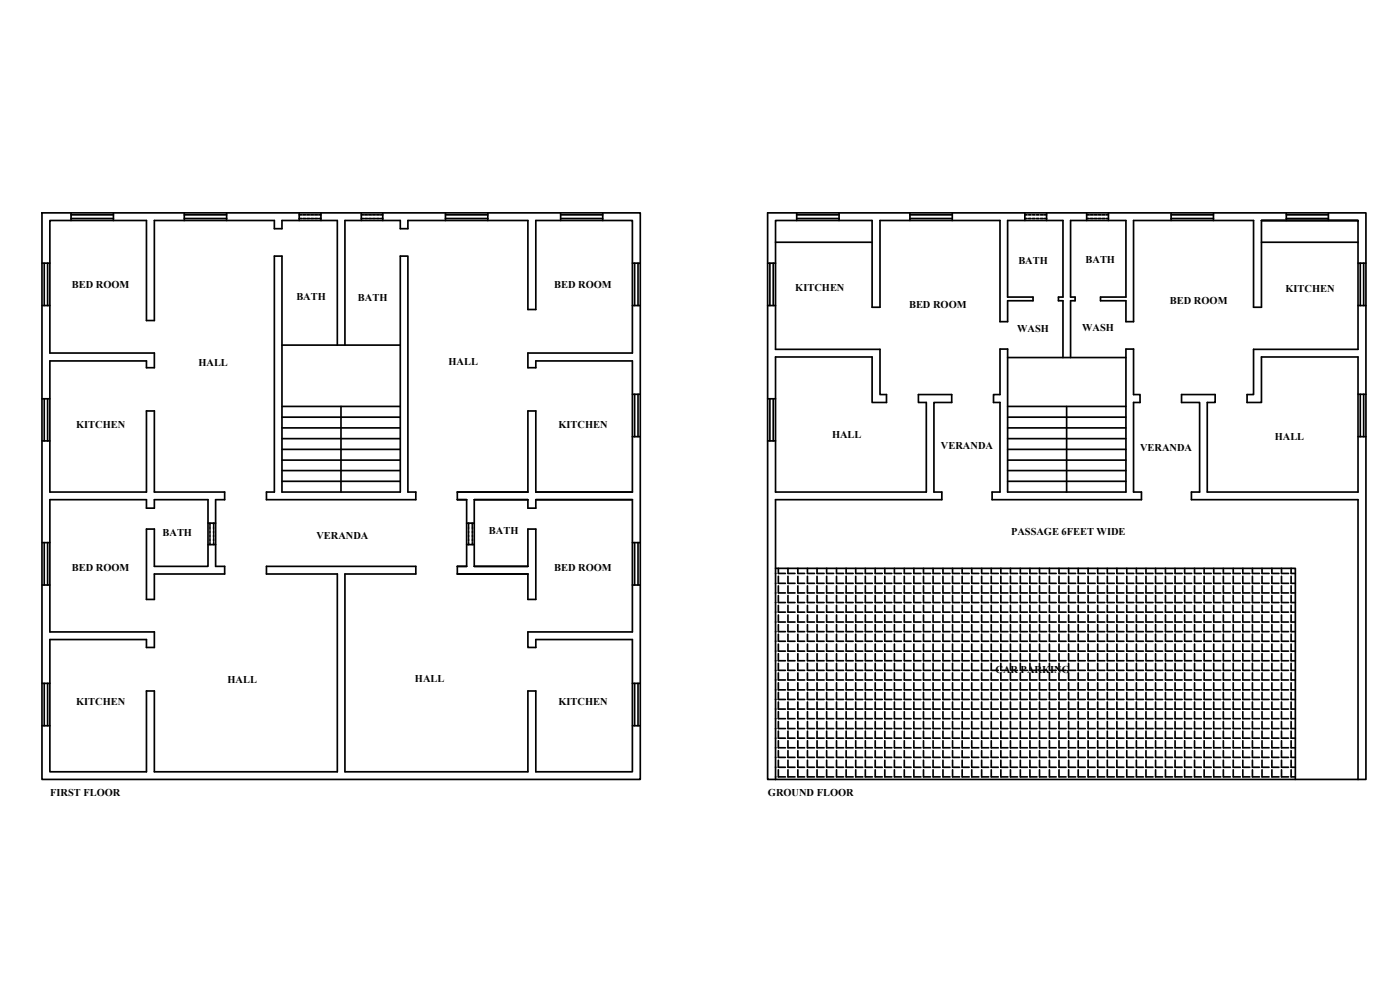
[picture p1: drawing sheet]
<svg xmlns="http://www.w3.org/2000/svg" width="210mm" height="148mm" viewBox="0 0 210 148" stroke-linecap="round" stroke-linejoin="round" font-family="sans-serif">
<defs><g id="words">
<g font-size="1.6">
<text x="152.7" y="39.5">BATH</text>
<text x="162.8" y="39.5">BATH</text>
<text x="10.8" y="43.2">BED ROOM</text>
<text x="44.4" y="44.9">BATH</text>
<text x="53.7" y="45.1">BATH</text>
<text x="83.1" y="43.2">BED ROOM</text>
<text x="119.2" y="43.7">KITCHEN</text>
<text x="136.3" y="46.1">BED ROOM</text>
<text x="175.4" y="45.5">BED ROOM</text>
<text x="192.7" y="43.8">KITCHEN</text>
<text x="152.5" y="49.8">WASH</text>
<text x="162.2" y="49.5">WASH</text>
<text x="29.7" y="54.8">HALL</text>
<text x="67.3" y="54.7">HALL</text>
<text x="11.4" y="64.1">KITCHEN</text>
<text x="83.7" y="64.1">KITCHEN</text>
<text x="124.7" y="65.6">HALL</text>
<text x="191.1" y="65.9">HALL</text>
<text x="141.1" y="67.3">VERANDA</text>
<text x="170.9" y="67.5">VERANDA</text>
<text x="24.4" y="80.3">BATH</text>
<text x="47.4" y="80.7">VERANDA</text>
<text x="73.3" y="80.1">BATH</text>
<text x="151.6" y="80.2">PASSAGE 6FEET WIDE</text>
<text x="10.8" y="85.5">BED ROOM</text>
<text x="83.1" y="85.5">BED ROOM</text>
<text x="149.3" y="100.8">CAR PARKING</text>
<text x="11.4" y="105.6">KITCHEN</text>
<text x="34.1" y="102.3">HALL</text>
<text x="62.2" y="102.1">HALL</text>
<text x="83.7" y="105.6">KITCHEN</text>
<text x="7.5" y="119.3">FIRST FLOOR</text>
<text x="115.1" y="119.3">GROUND FLOOR</text>
</g>
</g></defs>
<!-- layer: freecads.com -->
<g fill="none" stroke="#000" stroke-width=".25">
<path d="M6.3 31.9h89.7v84.9h-89.7zM6.3 39.4h1.2M6.6 39.4v6.4M7.1 39.4v6.4M10.7 31.9v1.1M10.7 32.2h6.3M10.7 32.7h6.3M17 31.9v1.1M27.6 31.9v1.1M27.6 32.2h6.4M27.6 32.7h6.4M34 31.9v1.1"/>
<path d="M41.1 38.4h1.2v35.3h17.7v-35.3h1.2v35.3h1.1v1.2h-22.4v-1.2h1.2zM44.9 32.2h.3M44.9 31.9v1.1M44.9 32.7h.3M45.4 32.2h.4M45.4 32.7h.4M46 32.2h.4M46 32.7h.4M46.6 32.2h.4M46.6 32.7h.4M47.2 32.2h.4M47.2 32.7h.4"/>
<path d="M47.8 32.2h.3M47.8 32.7h.3M48.1 31.9v1.1M54.2 32.2h.3M54.2 32.7h.3M54.2 31.9v1.1M54.7 32.2h.4M54.7 32.7h.4M55.3 32.2h.4M55.3 32.7h.4M55.9 32.2h.4M55.9 32.7h.4"/>
<path d="M56.5 32.2h.4M56.5 32.7h.4M57.1 32.2h.3M57.1 32.7h.3M57.4 31.9v1.1M66.8 32.2h6.3M66.8 31.9v1.1M66.8 32.7h6.3M73.1 31.9v1.1M84.1 32.2h6.3M84.1 31.9v1.1M84.1 32.7h6.3"/>
<path d="M90.4 31.9v1.1M94.8 39.4h1.2M95.2 39.4v6.4M95.7 39.4v6.4M115.1 39.4h1.2M115.4 39.4v6.4M115.9 39.4v6.4M116.3 36.3h14.5M119.5 32.2h6.3M119.5 32.7h6.3M119.5 31.9v1.1M125.8 31.9v1.1"/>
<path d="M136.4 32.2h6.4M136.4 32.7h6.4M136.4 31.9v1.1M142.8 31.9v1.1M153.7 32.2h.3M153.7 32.7h.3M153.7 31.9v1.1M154.2 32.2h.4M154.2 32.7h.4M154.8 32.2h.4M154.8 32.7h.4M155.4 32.2h.4"/>
<path d="M155.4 32.7h.4M156 32.2h.4M156 32.7h.4M156.6 32.2h.3M156.6 32.7h.3M156.9 31.9v1.1M162.9 32.2h.4M162.9 32.7h.4M162.9 31.9v1.1M163.5 32.2h.4M163.5 32.7h.4M164.1 32.2h.4"/>
<path d="M164.1 32.7h.4M164.7 32.2h.4M164.7 32.7h.4M165.3 32.2h.4M165.3 32.7h.4M165.8 32.2h.4M165.8 32.7h.4M166.2 31.9v1.1M175.6 32.2h6.3M175.6 32.7h6.3M175.6 31.9v1.1M181.9 31.9v1.1"/>
<path d="M189.1 33v13h-1.2v-13h-17.9v15.2h-1.2v-3.1h-3.8v-.6h3.8v-11.5h-8.3v11.5h.7v.6h-.7v8.5M189.1 36.3h14.5M192.9 32.2h6.3M192.9 32.7h6.3M192.9 31.9v1.1M199.2 31.9v1.1M203.6 33h-14.5h14.5v19.3h-15.7v6.8h-.9v1.2h2.1v-6.8h14.5v20.2h-22.6v-13.4h1.2v-1.2h-5v1.2h2.7v13.4h-1.3v1.2h25v41.9M203.6 39.4h1.2M203.9 39.4v6.4M204.5 39.4v6.4M6.3 45.8h1.2M6.3 59.7h1.2"/>
<path d="M6.6 59.7v6.4M7.1 59.7v6.4M42.3 51.7h17.7M50.6 51.7v-18.7h-8.3v1.3h-1.2v-1.3h-18v15h-1.1v-15h-14.5v19.9h15.6v2.2h-1.1v-1h-14.5v19.6h14.5v-12.1h1.1v12.1h10.6v1.2h-1.4v10h1.4v1.1h-10.6v3.8h-1.1v-10.5h1.1v5.6h8.1v-10h-8.1v1.2h-1.1v-1.2h-14.5v19.8h15.6v2.3h-1.1v-1.2h-14.5v19.8h14.5v-12.1h1.1v12.1h27.5v-29.6h-10.7v-1.1h22.4v1.1h-10.6v29.6h27.4v-12.1h1.2v12.1h14.5v-19.8h-14.5v1.2h-1.2v-2.3h15.7v-19.8h-14.5v1.2h-1.2v-1.2h-8v10h8v-5.6h1.2v10.5h-1.2v-3.8h-10.5v-1.1h1.4v-10h-1.4v-1.2h10.5v-12.1h1.2v12.1h14.5v-19.6h-14.5v1h-1.2v-2.2h15.7v-19.9h-14.5v13.4h-1.2v-13.4h-17.9v1.3h-1.2v-1.3h-8.3v18.7M94.8 45.8h1.2M94.8 59.1h1.2M95.2 59.1v6.3M95.7 59.1v6.3M115.1 45.8h1.2M115.1 59.7h1.2M115.4 59.7v6.4M115.9 59.7v6.4"/>
<path d="M149.9 52.3h1.2v21.4h17.7v-21.4h1.2v6.8h.9v1.2h-.9v13.4h1.1v1.2h-22.4v-1.2h1.2v-13.4h-.9v-1.2h.9zM151.1 53.6h17.7M159.4 53.6v-8.5h-.7v-.6h.7v-11.5h-8.3v11.5h3.8v.6h-3.8v3.1h-1.2v-15.2h-18v13h-1.1v-13h-14.5v19.3h15.6v6.8h1v1.2h-2.1v-6.8h-14.5v20.2h22.6v-13.4h-1.2v-1.2h5v1.2h-2.7v13.4h1.2v1.2h-24.9v41.9M203.6 45.8h1.2M203.6 59.1h1.2M203.9 59.1v6.3M204.5 59.1v6.3M6.3 66.1h1.2M31.2 78.4h1.1M31.5 78.4v.3M31.5 78.9v.4M31.5 79.5v.4"/>
<path d="M32 78.4v.3M32 78.9v.4M32 79.5v.4M42.3 65.7h17.7M42.3 62.5h17.7M42.3 60.9h17.7M42.3 67.3h17.7M42.3 68.9h17.7M42.3 70.5h17.7M42.3 64.1h17.7M42.3 72.1h17.7M51.1 60.9v12.8"/>
<path d="M70 78.4h1.1M70.3 78.4v.3M70.3 78.9v.4M70.3 79.5v.4M70.8 78.4v.3M70.8 78.9v.4M70.8 79.5v.4M94.8 65.4h1.2M115.1 66.1h1.2M151.1 65.7h17.7M151.1 62.5h17.7M151.1 60.9h17.7"/>
<path d="M151.1 67.3h17.7M151.1 68.9h17.7M151.1 70.5h17.7M151.1 64.1h17.7M151.1 72.1h17.7M159.9 60.9v12.8M203.6 65.4h1.2M6.3 87.6h1.2M6.3 81.3h1.2M6.6 81.3v6.3M7.1 81.3v6.3M31.2 81.6h1.1"/>
<path d="M31.5 80.1v.4M31.5 80.7v.4M31.5 81.3v.3M32 80.1v.4M32 80.7v.4M32 81.3v.3M70 81.6h1.1M70.3 80.1v.4M70.3 80.7v.4M70.3 81.3v.3M70.8 80.1v.4M70.8 80.7v.4"/>
<path d="M70.8 81.3v.3M94.8 87.6h1.2M94.8 81.3h1.2M95.2 81.3v6.3M95.7 81.3v6.3M116.3 85.1h77.9v31.7M116.3 85.9h.1M116.3 87.4h.1M116.3 88.8h.1M116.3 90.3h.1M116.3 91.7h.1M116.3 93.2h.1"/>
<path d="M116.3 94.6h.1M116.3 96.1h.1M116.3 97.6h.1M116.3 99h.1M116.7 85.1v.8h1.1M116.7 86.3v1.1h1.1M116.7 87.8v1h1.1M116.7 89.2v1.1h1.1M116.7 90.7v1h1.1M116.7 92.1v1.1h1.1M116.7 93.6v1h1.1M116.7 95v1.1h1.1"/>
<path d="M116.7 96.5v1.1h1.1M116.7 97.9v1.1h1.1M116.7 99.4v1h1.1M118.1 85.1v.8h1.1M118.1 86.3v1.1h1.1M118.1 87.8v1h1.1M118.1 89.2v1.1h1.1M118.1 90.7v1h1.1M118.1 92.1v1.1h1.1M118.1 93.6v1h1.1M118.1 95v1.1h1.1M118.1 96.5v1.1h1.1"/>
<path d="M118.1 97.9v1.1h1.1M118.1 99.4v1h1.1M119.6 85.1v.8h1M119.6 86.3v1.1h1M119.6 87.8v1h1M119.6 89.2v1.1h1M119.6 90.7v1h1M119.6 92.1v1.1h1M119.6 93.6v1h1M119.6 95v1.1h1M119.6 96.5v1.1h1M119.6 97.9v1.1h1"/>
<path d="M119.6 99.4v1h1M121.1 85.1v.8h1M121.1 86.3v1.1h1M121.1 87.8v1h1M121.1 89.2v1.1h1M121.1 90.7v1h1M121.1 92.1v1.1h1M121.1 93.6v1h1M121.1 95v1.1h1M121.1 96.5v1.1h1M121.1 97.9v1.1h1M121.1 99.4v1h1"/>
<path d="M122.5 85.1v.8h1.1M122.5 86.3v1.1h1.1M122.5 87.8v1h1.1M122.5 89.2v1.1h1.1M122.5 90.7v1h1.1M122.5 92.1v1.1h1.1M122.5 93.6v1h1.1M122.5 95v1.1h1.1M122.5 96.5v1.1h1.1M122.5 97.9v1.1h1.1M122.5 99.4v1h1.1M123.9 85.1v.8h1.1"/>
<path d="M123.9 86.3v1.1h1.1M123.9 87.8v1h1.1M123.9 89.2v1.1h1.1M123.9 90.7v1h1.1M123.9 92.1v1.1h1.1M123.9 93.6v1h1.1M123.9 95v1.1h1.1M123.9 96.5v1.1h1.1M123.9 97.9v1.1h1.1M123.9 99.4v1h1.1M125.4 85.1v.8h1.1M125.4 86.3v1.1h1.1"/>
<path d="M125.4 87.8v1h1.1M125.4 89.2v1.1h1.1M125.4 90.7v1h1.1M125.4 92.1v1.1h1.1M125.4 93.6v1h1.1M125.4 95v1.1h1.1M125.4 96.5v1.1h1.1M125.4 97.9v1.1h1.1M125.4 99.4v1h1.1M126.9 85.1v.8h1M126.9 86.3v1.1h1M126.9 87.8v1h1"/>
<path d="M126.9 89.2v1.1h1M126.9 90.7v1h1M126.9 92.1v1.1h1M126.9 93.6v1h1M126.9 95v1.1h1M126.9 96.5v1.1h1M126.9 97.9v1.1h1M126.9 99.4v1h1M128.3 85.1v.8h1.1M128.3 86.3v1.1h1.1M128.3 87.8v1h1.1M128.3 89.2v1.1h1.1"/>
<path d="M128.3 90.7v1h1.1M128.3 92.1v1.1h1.1M128.3 93.6v1h1.1M128.3 95v1.1h1.1M128.3 96.5v1.1h1.1M128.3 97.9v1.1h1.1M128.3 99.4v1h1.1M129.7 85.1v.8h1.1M129.7 86.3v1.1h1.1M129.7 87.8v1h1.1M129.7 89.2v1.1h1.1M129.7 90.7v1h1.1"/>
<path d="M129.7 92.1v1.1h1.1M129.7 93.6v1h1.1M129.7 95v1.1h1.1M129.7 96.5v1.1h1.1M129.7 97.9v1.1h1.1M129.7 99.4v1h1.1M131.2 85.1v.8h1.1M131.2 86.3v1.1h1.1M131.2 87.8v1h1.1M131.2 89.2v1.1h1.1M131.2 90.7v1h1.1M131.2 92.1v1.1h1.1"/>
<path d="M131.2 93.6v1h1.1M131.2 95v1.1h1.1M131.2 96.5v1.1h1.1M131.2 97.9v1.1h1.1M131.2 99.4v1h1.1M132.7 85.1v.8h1M132.7 86.3v1.1h1M132.7 87.8v1h1M132.7 89.2v1.1h1M132.7 90.7v1h1M132.7 92.1v1.1h1M132.7 93.6v1h1"/>
<path d="M132.7 95v1.1h1M132.7 96.5v1.1h1M132.7 97.9v1.1h1M132.7 99.4v1h1M134.1 85.1v.8h1.1M134.1 86.3v1.1h1.1M134.1 87.8v1h1.1M134.1 89.2v1.1h1.1M134.1 90.7v1h1.1M134.1 92.1v1.1h1.1M134.1 93.6v1h1.1M134.1 95v1.1h1.1"/>
<path d="M134.1 96.5v1.1h1.1M134.1 97.9v1.1h1.1M134.1 99.4v1h1.1M135.6 85.1v.8h1M135.6 86.3v1.1h1M135.6 87.8v1h1M135.6 89.2v1.1h1M135.6 90.7v1h1M135.6 92.1v1.1h1M135.6 93.6v1h1M135.6 95v1.1h1M135.6 96.5v1.1h1"/>
<path d="M135.6 97.9v1.1h1M135.6 99.4v1h1M137 85.1v.8h1.1M137 86.3v1.1h1.1M137 87.8v1h1.1M137 89.2v1.1h1.1M137 90.7v1h1.1M137 92.1v1.1h1.1M137 93.6v1h1.1M137 95v1.1h1.1M137 96.5v1.1h1.1M137 97.9v1.1h1.1"/>
<path d="M137 99.4v1h1.1M138.5 85.1v.8h1M138.5 86.3v1.1h1M138.5 87.8v1h1M138.5 89.2v1.1h1M138.5 90.7v1h1M138.5 92.1v1.1h1M138.5 93.6v1h1M138.5 95v1.1h1M138.5 96.5v1.1h1M138.5 97.9v1.1h1M138.5 99.4v1h1"/>
<path d="M139.9 85.1v.8h1.1M139.9 86.3v1.1h1.1M139.9 87.8v1h1.1M139.9 89.2v1.1h1.1M139.9 90.7v1h1.1M139.9 92.1v1.1h1.1M139.9 93.6v1h1.1M139.9 95v1.1h1.1M139.9 96.5v1.1h1.1M139.9 97.9v1.1h1.1M139.9 99.4v1h1.1M141.4 85.1v.8h1"/>
<path d="M141.4 86.3v1.1h1M141.4 87.8v1h1M141.4 89.2v1.1h1M141.4 90.7v1h1M141.4 92.1v1.1h1M141.4 93.6v1h1M141.4 95v1.1h1M141.4 96.5v1.1h1M141.4 97.9v1.1h1M141.4 99.4v1h1M142.8 85.1v.8h1.1M142.8 86.3v1.1h1.1"/>
<path d="M142.8 87.8v1h1.1M142.8 89.2v1.1h1.1M142.8 90.7v1h1.1M142.8 92.1v1.1h1.1M142.8 93.6v1h1.1M142.8 95v1.1h1.1M142.8 96.5v1.1h1.1M142.8 97.9v1.1h1.1M142.8 99.4v1h1.1M144.3 85.1v.8h1M144.3 86.3v1.1h1M144.3 87.8v1h1"/>
<path d="M144.3 89.2v1.1h1M144.3 90.7v1h1M144.3 92.1v1.1h1M144.3 93.6v1h1M144.3 95v1.1h1M144.3 96.5v1.1h1M144.3 97.9v1.1h1M144.3 99.4v1h1M145.7 85.1v.8h1.1M145.7 86.3v1.1h1.1M145.7 87.8v1h1.1M145.7 89.2v1.1h1.1"/>
<path d="M145.7 90.7v1h1.1M145.7 92.1v1.1h1.1M145.7 93.6v1h1.1M145.7 95v1.1h1.1M145.7 96.5v1.1h1.1M145.7 97.9v1.1h1.1M145.7 99.4v1h1.1M147.2 85.1v.8h1M147.2 86.3v1.1h1M147.2 87.8v1h1M147.2 89.2v1.1h1M147.2 90.7v1h1"/>
<path d="M147.2 92.1v1.1h1M147.2 93.6v1h1M147.2 95v1.1h1M147.2 96.5v1.1h1M147.2 97.9v1.1h1M147.2 99.4v1h1M148.6 85.1v.8h1.1M148.6 86.3v1.1h1.1M148.6 87.8v1h1.1M148.6 89.2v1.1h1.1M148.6 90.7v1h1.1M148.6 92.1v1.1h1.1"/>
<path d="M148.6 93.6v1h1.1M148.6 95v1.1h1.1M148.6 96.5v1.1h1.1M148.6 97.9v1.1h1.1M148.6 99.4v1h1.1M150.1 85.1v.8h1M150.1 86.3v1.1h1M150.1 87.8v1h1M150.1 89.2v1.1h1M150.1 90.7v1h1M150.1 92.1v1.1h1M150.1 93.6v1h1"/>
<path d="M150.1 95v1.1h1M150.1 96.5v1.1h1M150.1 97.9v1.1h1M150.1 99.4v1h1M151.5 85.1v.8h1.1M151.5 86.3v1.1h1.1M151.5 87.8v1h1.1M151.5 89.2v1.1h1.1M151.5 90.7v1h1.1M151.5 92.1v1.1h1.1M151.5 93.6v1h1.1M151.5 95v1.1h1.1"/>
<path d="M151.5 96.5v1.1h1.1M151.5 97.9v1.1h1.1M151.5 99.4v1h1.1M153 85.1v.8h1M153 86.3v1.1h1M153 87.8v1h1M153 89.2v1.1h1M153 90.7v1h1M153 92.1v1.1h1M153 93.6v1h1M153 95v1.1h1M153 96.5v1.1h1"/>
<path d="M153 97.9v1.1h1M153 99.4v1h1M154.4 85.1v.8h1.1M154.4 86.3v1.1h1.1M154.4 87.8v1h1.1M154.4 89.2v1.1h1.1M154.4 90.7v1h1.1M154.4 92.1v1.1h1.1M154.4 93.6v1h1.1M154.4 95v1.1h1.1M154.4 96.5v1.1h1.1M154.4 97.9v1.1h1.1"/>
<path d="M154.4 99.4v1h1.1M155.9 85.1v.8h1M155.9 86.3v1.1h1M155.9 87.8v1h1M155.9 89.2v1.1h1M155.9 90.7v1h1M155.9 92.1v1.1h1M155.9 93.6v1h1M155.9 95v1.1h1M155.9 96.5v1.1h1M155.9 97.9v1.1h1M155.9 99.4v1h1"/>
<path d="M157.3 85.1v.8h1.1M157.3 86.3v1.1h1.1M157.3 87.8v1h1.1M157.3 89.2v1.1h1.1M157.3 90.7v1h1.1M157.3 92.1v1.1h1.1M157.3 93.6v1h1.1M157.3 95v1.1h1.1M157.3 96.5v1.1h1.1M157.3 97.9v1.1h1.1M157.3 99.4v1h1.1M158.8 85.1v.8h1"/>
<path d="M158.8 86.3v1.1h1M158.8 87.8v1h1M158.8 89.2v1.1h1M158.8 90.7v1h1M158.8 92.1v1.1h1M158.8 93.6v1h1M158.8 95v1.1h1M158.8 96.5v1.1h1M158.8 97.9v1.1h1M158.8 99.4v1h1M160.2 85.1v.8h1.1M160.2 86.3v1.1h1.1"/>
<path d="M160.2 87.8v1h1.1M160.2 89.2v1.1h1.1M160.2 90.7v1h1.1M160.2 92.1v1.1h1.1M160.2 93.6v1h1.1M160.2 95v1.1h1.1M160.2 96.5v1.1h1.1M160.2 97.9v1.1h1.1M160.2 99.4v1h1.1M161.7 85.1v.8h1M161.7 86.3v1.1h1M161.7 87.8v1h1"/>
<path d="M161.7 89.2v1.1h1M161.7 90.7v1h1M161.7 92.1v1.1h1M161.7 93.6v1h1M161.7 95v1.1h1M161.7 96.5v1.1h1M161.7 97.9v1.1h1M161.7 99.4v1h1M163.1 85.1v.8h1.1M163.1 86.3v1.1h1.1M163.1 87.8v1h1.1M163.1 89.2v1.1h1.1"/>
<path d="M163.1 90.7v1h1.1M163.1 92.1v1.1h1.1M163.1 93.6v1h1.1M163.1 95v1.1h1.1M163.1 96.5v1.1h1.1M163.1 97.9v1.1h1.1M163.1 99.4v1h1.1M164.6 85.1v.8h1M164.6 86.3v1.1h1M164.6 87.8v1h1M164.6 89.2v1.1h1M164.6 90.7v1h1"/>
<path d="M164.6 92.1v1.1h1M164.6 93.6v1h1M164.6 95v1.1h1M164.6 96.5v1.1h1M164.6 97.9v1.1h1M164.6 99.4v1h1M166 85.1v.8h1.1M166 86.3v1.1h1.1M166 87.8v1h1.1M166 89.2v1.1h1.1M166 90.7v1h1.1M166 92.1v1.1h1.1"/>
<path d="M166 93.6v1h1.1M166 95v1.1h1.1M166 96.5v1.1h1.1M166 97.9v1.1h1.1M166 99.4v1h1.1M167.5 85.1v.8h1M167.5 86.3v1.1h1M167.5 87.8v1h1M167.5 89.2v1.1h1M167.5 90.7v1h1M167.5 92.1v1.1h1M167.5 93.6v1h1"/>
<path d="M167.5 95v1.1h1M167.5 96.5v1.1h1M167.5 97.9v1.1h1M167.5 99.4v1h1M168.9 85.1v.8h1.1M168.9 86.3v1.1h1.1M168.9 87.8v1h1.1M168.9 89.2v1.1h1.1M168.9 90.7v1h1.1M168.9 92.1v1.1h1.1M168.9 93.6v1h1.1M168.9 95v1.1h1.1"/>
<path d="M168.9 96.5v1.1h1.1M168.9 97.9v1.1h1.1M168.9 99.4v1h1.1M170.4 85.1v.8h1M170.4 86.3v1.1h1M170.4 87.8v1h1M170.4 89.2v1.1h1M170.4 90.7v1h1M170.4 92.1v1.1h1M170.4 93.6v1h1M170.4 95v1.1h1M170.4 96.5v1.1h1"/>
<path d="M170.4 97.9v1.1h1M170.4 99.4v1h1M171.8 85.1v.8h1.1M171.8 86.3v1.1h1.1M171.8 87.8v1h1.1M171.8 89.2v1.1h1.1M171.8 90.7v1h1.1M171.8 92.1v1.1h1.1M171.8 93.6v1h1.1M171.8 95v1.1h1.1M171.8 96.5v1.1h1.1M171.8 97.9v1.1h1.1"/>
<path d="M171.8 99.4v1h1.1M173.3 85.1v.8h1M173.3 86.3v1.1h1M173.3 87.8v1h1M173.3 89.2v1.1h1M173.3 90.7v1h1M173.3 92.1v1.1h1M173.3 93.6v1h1M173.3 95v1.1h1M173.3 96.5v1.1h1M173.3 97.9v1.1h1M173.3 99.4v1h1"/>
<path d="M174.7 85.1v.8h1.1M174.7 86.3v1.1h1.1M174.7 87.8v1h1.1M174.7 89.2v1.1h1.1M174.7 90.7v1h1.1M174.7 92.1v1.1h1.1M174.7 93.6v1h1.1M174.7 95v1.1h1.1M174.7 96.5v1.1h1.1M174.7 97.9v1.1h1.1M174.7 99.4v1h1.1M176.2 85.1v.8h1"/>
<path d="M176.2 86.3v1.1h1M176.2 87.8v1h1M176.2 89.2v1.1h1M176.2 90.7v1h1M176.2 92.1v1.1h1M176.2 93.6v1h1M176.2 95v1.1h1M176.2 96.5v1.1h1M176.2 97.9v1.1h1M176.2 99.4v1h1M177.6 85.1v.8h1.1M177.6 86.3v1.1h1.1"/>
<path d="M177.6 87.8v1h1.1M177.6 89.2v1.1h1.1M177.6 90.7v1h1.1M177.6 92.1v1.1h1.1M177.6 93.6v1h1.1M177.6 95v1.1h1.1M177.6 96.5v1.1h1.1M177.6 97.9v1.1h1.1M177.6 99.4v1h1.1M179.1 85.1v.8h1M179.1 86.3v1.1h1M179.1 87.8v1h1"/>
<path d="M179.1 89.2v1.1h1M179.1 90.7v1h1M179.1 92.1v1.1h1M179.1 93.6v1h1M179.1 95v1.1h1M179.1 96.5v1.1h1M179.1 97.9v1.1h1M179.1 99.4v1h1M180.5 85.1v.8h1.1M180.5 86.3v1.1h1.1M180.5 87.8v1h1.1M180.5 89.2v1.1h1.1"/>
<path d="M180.5 90.7v1h1.1M180.5 92.1v1.1h1.1M180.5 93.6v1h1.1M180.5 95v1.1h1.1M180.5 96.5v1.1h1.1M180.5 97.9v1.1h1.1M180.5 99.4v1h1.1M182 85.1v.8h1M182 86.3v1.1h1M182 87.8v1h1M182 89.2v1.1h1M182 90.7v1h1"/>
<path d="M182 92.1v1.1h1M182 93.6v1h1M182 95v1.1h1M182 96.5v1.1h1M182 97.9v1.1h1M182 99.4v1h1M183.4 85.1v.8h1.1M183.4 86.3v1.1h1.1M183.4 87.8v1h1.1M183.4 89.2v1.1h1.1M183.4 90.7v1h1.1M183.4 92.1v1.1h1.1"/>
<path d="M183.4 93.6v1h1.1M183.4 95v1.1h1.1M183.4 96.5v1.1h1.1M183.4 97.9v1.1h1.1M183.4 99.4v1h1.1M184.9 85.1v.8h1.1M184.9 86.3v1.1h1.1M184.9 87.8v1h1.1M184.9 89.2v1.1h1.1M184.9 90.7v1h1.1M184.9 92.1v1.1h1.1M184.9 93.6v1h1.1"/>
<path d="M184.9 95v1.1h1.1M184.9 96.5v1.1h1.1M184.9 97.9v1.1h1.1M184.9 99.4v1h1.1M186.3 85.1v.8h1.1M186.3 86.3v1.1h1.1M186.3 87.8v1h1.1M186.3 89.2v1.1h1.1M186.3 90.7v1h1.1M186.3 92.1v1.1h1.1M186.3 93.6v1h1.1M186.3 95v1.1h1.1"/>
<path d="M186.3 96.5v1.1h1.1M186.3 97.9v1.1h1.1M186.3 99.4v1h1.1M187.8 85.1v.8h1M187.8 86.3v1.1h1M187.8 87.8v1h1M187.8 89.2v1.1h1M187.8 90.7v1h1M187.8 92.1v1.1h1M187.8 93.6v1h1M187.8 95v1.1h1M187.8 96.5v1.1h1"/>
<path d="M187.8 97.9v1.1h1M187.8 99.4v1h1M189.2 85.1v.8h1.1M189.2 86.3v1.1h1.1M189.2 87.8v1h1.1M189.2 89.2v1.1h1.1M189.2 90.7v1h1.1M189.2 92.1v1.1h1.1M189.2 93.6v1h1.1M189.2 95v1.1h1.1M189.2 96.5v1.1h1.1M189.2 97.9v1.1h1.1"/>
<path d="M189.2 99.4v1h1.1M190.7 85.1v.8h1.1M190.7 86.3v1.1h1.1M190.7 87.8v1h1.1M190.7 89.2v1.1h1.1M190.7 90.7v1h1.1M190.7 92.1v1.1h1.1M190.7 93.6v1h1.1M190.7 95v1.1h1.1M190.7 96.5v1.1h1.1M190.7 97.9v1.1h1.1M190.7 99.4v1h1.1"/>
<path d="M192.1 85.1v.8h1.1M192.1 86.3v1.1h1.1M192.1 87.8v1h1.1M192.1 89.2v1.1h1.1M192.1 90.7v1h1.1M192.1 92.1v1.1h1.1M192.1 93.6v1h1.1M192.1 95v1.1h1.1M192.1 96.5v1.1h1.1M192.1 97.9v1.1h1.1M192.1 99.4v1h1.1M193.6 85.1v.8h.6"/>
<path d="M193.6 86.3v1.1h.6M193.6 87.8v1h.6M193.6 89.2v1.1h.6M193.6 90.7v1h.6M193.6 92.1v1.1h.6M193.6 93.6v1h.6M193.6 95v1.1h.6M193.6 96.5v1.1h.6M193.6 97.9v1.1h.6M193.6 99.4v1h.6M6.3 102.4h1.2M6.3 108.7h1.2"/>
<path d="M6.6 102.4v6.3M7.1 102.4v6.3M94.8 102.4h1.2M94.8 108.7h1.2M95.2 102.4v6.3M95.7 102.4v6.3M116.3 116.8h-1.2v-84.9h89.7v84.9h-1.2M116.3 100.4h.1M116.3 101.9h.1M116.3 103.3h.1M116.3 104.8h.1M116.3 106.2h.1"/>
<path d="M116.3 107.7h.1M116.3 109.1h.1M116.3 110.6h.1M116.3 112h.1M116.3 113.5h.1M116.3 114.9h.1M116.3 116.4h.1M116.3 116.8h87.3M116.7 100.8v1.1h1.1M116.7 102.3v1h1.1M116.7 103.7v1.1h1.1M116.7 105.2v1h1.1"/>
<path d="M116.7 106.6v1.1h1.1M116.7 108.1v1h1.1M116.7 109.5v1.1h1.1M116.7 111v1h1.1M116.7 112.5v1h1.1M116.7 113.9v1h1.1M116.7 115.3v1.1h1.1M118.1 100.8v1.1h1.1M118.1 102.3v1h1.1M118.1 103.7v1.1h1.1M118.1 105.2v1h1.1M118.1 106.6v1.1h1.1"/>
<path d="M118.1 108.1v1h1.1M118.1 109.5v1.1h1.1M118.1 111v1h1.1M118.1 112.5v1h1.1M118.1 113.9v1h1.1M118.1 115.3v1.1h1.1M119.6 100.8v1.1h1M119.6 102.3v1h1M119.6 103.7v1.1h1M119.6 105.2v1h1M119.6 106.6v1.1h1M119.6 108.1v1h1"/>
<path d="M119.6 109.5v1.1h1M119.6 111v1h1M119.6 112.5v1h1M119.6 113.9v1h1M119.6 115.3v1.1h1M121.1 100.8v1.1h1M121.1 102.3v1h1M121.1 103.7v1.1h1M121.1 105.2v1h1M121.1 106.6v1.1h1M121.1 108.1v1h1M121.1 109.5v1.1h1"/>
<path d="M121.1 111v1h1M121.1 112.5v1h1M121.1 113.9v1h1M121.1 115.3v1.1h1M122.5 100.8v1.1h1.1M122.5 102.3v1h1.1M122.5 103.7v1.1h1.1M122.5 105.2v1h1.1M122.5 106.6v1.1h1.1M122.5 108.1v1h1.1M122.5 109.5v1.1h1.1M122.5 111v1h1.1"/>
<path d="M122.5 112.5v1h1.1M122.5 113.9v1h1.1M122.5 115.3v1.1h1.1M123.9 100.8v1.1h1.1M123.9 102.3v1h1.1M123.9 103.7v1.1h1.1M123.9 105.2v1h1.1M123.9 106.6v1.1h1.1M123.9 108.1v1h1.1M123.9 109.5v1.1h1.1M123.9 111v1h1.1M123.9 112.5v1h1.1"/>
<path d="M123.9 113.9v1h1.1M123.9 115.3v1.1h1.1M125.4 100.8v1.1h1.1M125.4 102.3v1h1.1M125.4 103.7v1.1h1.1M125.4 105.2v1h1.1M125.4 106.6v1.1h1.1M125.4 108.1v1h1.1M125.4 109.5v1.1h1.1M125.4 111v1h1.1M125.4 112.5v1h1.1M125.4 113.9v1h1.1"/>
<path d="M125.4 115.3v1.1h1.1M126.9 100.8v1.1h1M126.9 102.3v1h1M126.9 103.7v1.1h1M126.9 105.2v1h1M126.9 106.6v1.1h1M126.9 108.1v1h1M126.9 109.5v1.1h1M126.9 111v1h1M126.9 112.5v1h1M126.9 113.9v1h1M126.9 115.3v1.1h1"/>
<path d="M128.3 100.8v1.1h1.1M128.3 102.3v1h1.1M128.3 103.7v1.1h1.1M128.3 105.2v1h1.1M128.3 106.6v1.1h1.1M128.3 108.1v1h1.1M128.3 109.5v1.1h1.1M128.3 111v1h1.1M128.3 112.5v1h1.1M128.3 113.9v1h1.1M128.3 115.3v1.1h1.1M129.7 100.8v1.1h1.1"/>
<path d="M129.7 102.3v1h1.1M129.7 103.7v1.1h1.1M129.7 105.2v1h1.1M129.7 106.6v1.1h1.1M129.7 108.1v1h1.1M129.7 109.5v1.1h1.1M129.7 111v1h1.1M129.7 112.5v1h1.1M129.7 113.9v1h1.1M129.7 115.3v1.1h1.1M131.2 100.8v1.1h1.1M131.2 102.3v1h1.1"/>
<path d="M131.2 103.7v1.1h1.1M131.2 105.2v1h1.1M131.2 106.6v1.1h1.1M131.2 108.1v1h1.1M131.2 109.5v1.1h1.1M131.2 111v1h1.1M131.2 112.5v1h1.1M131.2 113.9v1h1.1M131.2 115.3v1.1h1.1M132.7 100.8v1.1h1M132.7 102.3v1h1M132.7 103.7v1.1h1"/>
<path d="M132.7 105.2v1h1M132.7 106.6v1.1h1M132.7 108.1v1h1M132.7 109.5v1.1h1M132.7 111v1h1M132.7 112.5v1h1M132.7 113.9v1h1M132.7 115.3v1.1h1M134.1 100.8v1.1h1.1M134.1 102.3v1h1.1M134.1 103.7v1.1h1.1M134.1 105.2v1h1.1"/>
<path d="M134.1 106.6v1.1h1.1M134.1 108.1v1h1.1M134.1 109.5v1.1h1.1M134.1 111v1h1.1M134.1 112.5v1h1.1M134.1 113.9v1h1.1M134.1 115.3v1.1h1.1M135.6 100.8v1.1h1M135.6 102.3v1h1M135.6 103.7v1.1h1M135.6 105.2v1h1M135.6 106.6v1.1h1"/>
<path d="M135.6 108.1v1h1M135.6 109.5v1.1h1M135.6 111v1h1M135.6 112.5v1h1M135.6 113.9v1h1M135.6 115.3v1.1h1M137 100.8v1.1h1.1M137 102.3v1h1.1M137 103.7v1.1h1.1M137 105.2v1h1.1M137 106.6v1.1h1.1M137 108.1v1h1.1"/>
<path d="M137 109.5v1.1h1.1M137 111v1h1.1M137 112.5v1h1.1M137 113.9v1h1.1M137 115.3v1.1h1.1M138.5 100.8v1.1h1M138.5 102.3v1h1M138.5 103.7v1.1h1M138.5 105.2v1h1M138.5 106.6v1.1h1M138.5 108.1v1h1M138.5 109.5v1.1h1"/>
<path d="M138.5 111v1h1M138.5 112.5v1h1M138.5 113.9v1h1M138.5 115.3v1.1h1M139.9 100.8v1.1h1.1M139.9 102.3v1h1.1M139.9 103.7v1.1h1.1M139.9 105.2v1h1.1M139.9 106.6v1.1h1.1M139.9 108.1v1h1.1M139.9 109.5v1.1h1.1M139.9 111v1h1.1"/>
<path d="M139.9 112.5v1h1.1M139.9 113.9v1h1.1M139.9 115.3v1.1h1.1M141.4 100.8v1.1h1M141.4 102.3v1h1M141.4 103.7v1.1h1M141.4 105.2v1h1M141.4 106.6v1.1h1M141.4 108.1v1h1M141.4 109.5v1.1h1M141.4 111v1h1M141.4 112.5v1h1"/>
<path d="M141.4 113.9v1h1M141.4 115.3v1.1h1M142.8 100.8v1.1h1.1M142.8 102.3v1h1.1M142.8 103.7v1.1h1.1M142.8 105.2v1h1.1M142.8 106.6v1.1h1.1M142.8 108.1v1h1.1M142.8 109.5v1.1h1.1M142.8 111v1h1.1M142.8 112.5v1h1.1M142.8 113.9v1h1.1"/>
<path d="M142.8 115.3v1.1h1.1M144.3 100.8v1.1h1M144.3 102.3v1h1M144.3 103.7v1.1h1M144.3 105.2v1h1M144.3 106.6v1.1h1M144.3 108.1v1h1M144.3 109.5v1.1h1M144.3 111v1h1M144.3 112.5v1h1M144.3 113.9v1h1M144.3 115.3v1.1h1"/>
<path d="M145.7 100.8v1.1h1.1M145.7 102.3v1h1.1M145.7 103.7v1.1h1.1M145.7 105.2v1h1.1M145.7 106.6v1.1h1.1M145.7 108.1v1h1.1M145.7 109.5v1.1h1.1M145.7 111v1h1.1M145.7 112.5v1h1.1M145.7 113.9v1h1.1M145.7 115.3v1.1h1.1M147.2 100.8v1.1h1"/>
<path d="M147.2 102.3v1h1M147.2 103.7v1.1h1M147.2 105.2v1h1M147.2 106.6v1.1h1M147.2 108.1v1h1M147.2 109.5v1.1h1M147.2 111v1h1M147.2 112.5v1h1M147.2 113.9v1h1M147.2 115.3v1.1h1M148.6 100.8v1.1h1.1M148.6 102.3v1h1.1"/>
<path d="M148.6 103.7v1.1h1.1M148.6 105.2v1h1.1M148.6 106.6v1.1h1.1M148.6 108.1v1h1.1M148.6 109.5v1.1h1.1M148.6 111v1h1.1M148.6 112.5v1h1.1M148.6 113.9v1h1.1M148.6 115.3v1.1h1.1M150.1 100.8v1.1h1M150.1 102.3v1h1M150.1 103.7v1.1h1"/>
<path d="M150.1 105.2v1h1M150.1 106.6v1.1h1M150.1 108.1v1h1M150.1 109.5v1.1h1M150.1 111v1h1M150.1 112.5v1h1M150.1 113.9v1h1M150.1 115.3v1.1h1M151.5 100.8v1.1h1.1M151.5 102.3v1h1.1M151.5 103.7v1.1h1.1M151.5 105.2v1h1.1"/>
<path d="M151.5 106.6v1.1h1.1M151.5 108.1v1h1.1M151.5 109.5v1.1h1.1M151.5 111v1h1.1M151.5 112.5v1h1.1M151.5 113.9v1h1.1M151.5 115.3v1.1h1.1M153 100.8v1.1h1M153 102.3v1h1M153 103.7v1.1h1M153 105.2v1h1M153 106.6v1.1h1"/>
<path d="M153 108.1v1h1M153 109.5v1.1h1M153 111v1h1M153 112.5v1h1M153 113.9v1h1M153 115.3v1.1h1M154.4 100.8v1.1h1.1M154.4 102.3v1h1.1M154.4 103.7v1.1h1.1M154.4 105.2v1h1.1M154.4 106.6v1.1h1.1M154.4 108.1v1h1.1"/>
<path d="M154.4 109.5v1.1h1.1M154.4 111v1h1.1M154.4 112.5v1h1.1M154.4 113.9v1h1.1M154.4 115.3v1.1h1.1M155.9 100.8v1.1h1M155.9 102.3v1h1M155.9 103.7v1.1h1M155.9 105.2v1h1M155.9 106.6v1.1h1M155.9 108.1v1h1M155.9 109.5v1.1h1"/>
<path d="M155.9 111v1h1M155.9 112.5v1h1M155.9 113.9v1h1M155.9 115.3v1.1h1M157.3 100.8v1.1h1.1M157.3 102.3v1h1.1M157.3 103.7v1.1h1.1M157.3 105.2v1h1.1M157.3 106.6v1.1h1.1M157.3 108.1v1h1.1M157.3 109.5v1.1h1.1M157.3 111v1h1.1"/>
<path d="M157.3 112.5v1h1.1M157.3 113.9v1h1.1M157.3 115.3v1.1h1.1M158.8 100.8v1.1h1M158.8 102.3v1h1M158.8 103.7v1.1h1M158.8 105.2v1h1M158.8 106.6v1.1h1M158.8 108.1v1h1M158.8 109.5v1.1h1M158.8 111v1h1M158.8 112.5v1h1"/>
<path d="M158.8 113.9v1h1M158.8 115.3v1.1h1M160.2 100.8v1.1h1.1M160.2 102.3v1h1.1M160.2 103.7v1.1h1.1M160.2 105.2v1h1.1M160.2 106.6v1.1h1.1M160.2 108.1v1h1.1M160.2 109.5v1.1h1.1M160.2 111v1h1.1M160.2 112.5v1h1.1M160.2 113.9v1h1.1"/>
<path d="M160.2 115.3v1.1h1.1M161.7 100.8v1.1h1M161.7 102.3v1h1M161.7 103.7v1.1h1M161.7 105.2v1h1M161.7 106.6v1.1h1M161.7 108.1v1h1M161.7 109.5v1.1h1M161.7 111v1h1M161.7 112.5v1h1M161.7 113.9v1h1M161.7 115.3v1.1h1"/>
<path d="M163.1 100.8v1.1h1.1M163.1 102.3v1h1.1M163.1 103.7v1.1h1.1M163.1 105.2v1h1.1M163.1 106.6v1.1h1.1M163.1 108.1v1h1.1M163.1 109.5v1.1h1.1M163.1 111v1h1.1M163.1 112.5v1h1.1M163.1 113.9v1h1.1M163.1 115.3v1.1h1.1M164.6 100.8v1.1h1"/>
<path d="M164.6 102.3v1h1M164.6 103.7v1.1h1M164.6 105.2v1h1M164.6 106.6v1.1h1M164.6 108.1v1h1M164.6 109.5v1.1h1M164.6 111v1h1M164.6 112.5v1h1M164.6 113.9v1h1M164.6 115.3v1.1h1M166 100.8v1.1h1.1M166 102.3v1h1.1"/>
<path d="M166 103.7v1.1h1.1M166 105.2v1h1.1M166 106.6v1.1h1.1M166 108.1v1h1.1M166 109.5v1.1h1.1M166 111v1h1.1M166 112.5v1h1.1M166 113.9v1h1.1M166 115.3v1.1h1.1M167.5 100.8v1.1h1M167.5 102.3v1h1M167.5 103.7v1.1h1"/>
<path d="M167.5 105.2v1h1M167.5 106.6v1.1h1M167.5 108.1v1h1M167.5 109.5v1.1h1M167.5 111v1h1M167.5 112.5v1h1M167.5 113.9v1h1M167.5 115.3v1.1h1M168.9 100.8v1.1h1.1M168.9 102.3v1h1.1M168.9 103.7v1.1h1.1M168.9 105.2v1h1.1"/>
<path d="M168.9 106.6v1.1h1.1M168.9 108.1v1h1.1M168.9 109.5v1.1h1.1M168.9 111v1h1.1M168.9 112.5v1h1.1M168.9 113.9v1h1.1M168.9 115.3v1.1h1.1M170.4 100.8v1.1h1M170.4 102.3v1h1M170.4 103.7v1.1h1M170.4 105.2v1h1M170.4 106.6v1.1h1"/>
<path d="M170.4 108.1v1h1M170.4 109.5v1.1h1M170.4 111v1h1M170.4 112.5v1h1M170.4 113.9v1h1M170.4 115.3v1.1h1M171.8 100.8v1.1h1.1M171.8 102.3v1h1.1M171.8 103.7v1.1h1.1M171.8 105.2v1h1.1M171.8 106.6v1.1h1.1M171.8 108.1v1h1.1"/>
<path d="M171.8 109.5v1.1h1.1M171.8 111v1h1.1M171.8 112.5v1h1.1M171.8 113.9v1h1.1M171.8 115.3v1.1h1.1M173.3 100.8v1.1h1M173.3 102.3v1h1M173.3 103.7v1.1h1M173.3 105.2v1h1M173.3 106.6v1.1h1M173.3 108.1v1h1M173.3 109.5v1.1h1"/>
<path d="M173.3 111v1h1M173.3 112.5v1h1M173.3 113.9v1h1M173.3 115.3v1.1h1M174.7 100.8v1.1h1.1M174.7 102.3v1h1.1M174.7 103.7v1.1h1.1M174.7 105.2v1h1.1M174.7 106.6v1.1h1.1M174.7 108.1v1h1.1M174.7 109.5v1.1h1.1M174.7 111v1h1.1"/>
<path d="M174.7 112.5v1h1.1M174.7 113.9v1h1.1M174.7 115.3v1.1h1.1M176.2 100.8v1.1h1M176.2 102.3v1h1M176.2 103.7v1.1h1M176.2 105.2v1h1M176.2 106.6v1.1h1M176.2 108.1v1h1M176.2 109.5v1.1h1M176.2 111v1h1M176.2 112.5v1h1"/>
<path d="M176.2 113.9v1h1M176.2 115.3v1.1h1M177.6 100.8v1.1h1.1M177.6 102.3v1h1.1M177.6 103.7v1.1h1.1M177.6 105.2v1h1.1M177.6 106.6v1.1h1.1M177.6 108.1v1h1.1M177.6 109.5v1.1h1.1M177.6 111v1h1.1M177.6 112.5v1h1.1M177.6 113.9v1h1.1"/>
<path d="M177.6 115.3v1.1h1.1M179.1 100.8v1.1h1M179.1 102.3v1h1M179.1 103.7v1.1h1M179.1 105.2v1h1M179.1 106.6v1.1h1M179.1 108.1v1h1M179.1 109.5v1.1h1M179.1 111v1h1M179.1 112.5v1h1M179.1 113.9v1h1M179.1 115.3v1.1h1"/>
<path d="M180.5 100.8v1.1h1.1M180.5 102.3v1h1.1M180.5 103.7v1.1h1.1M180.5 105.2v1h1.1M180.5 106.6v1.1h1.1M180.5 108.1v1h1.1M180.5 109.5v1.1h1.1M180.5 111v1h1.1M180.5 112.5v1h1.1M180.5 113.9v1h1.1M180.5 115.3v1.1h1.1M182 100.8v1.1h1"/>
<path d="M182 102.3v1h1M182 103.7v1.1h1M182 105.2v1h1M182 106.6v1.1h1M182 108.1v1h1M182 109.5v1.1h1M182 111v1h1M182 112.5v1h1M182 113.9v1h1M182 115.3v1.1h1M183.4 100.8v1.1h1.1M183.4 102.3v1h1.1"/>
<path d="M183.4 103.7v1.1h1.1M183.4 105.2v1h1.1M183.4 106.6v1.1h1.1M183.4 108.1v1h1.1M183.4 109.5v1.1h1.1M183.4 111v1h1.1M183.4 112.5v1h1.1M183.4 113.9v1h1.1M183.4 115.3v1.1h1.1M184.9 100.8v1.1h1.1M184.9 102.3v1h1.1M184.9 103.7v1.1h1.1"/>
<path d="M184.9 105.2v1h1.1M184.9 106.6v1.1h1.1M184.9 108.1v1h1.1M184.9 109.5v1.1h1.1M184.9 111v1h1.1M184.9 112.5v1h1.1M184.9 113.9v1h1.1M184.9 115.3v1.1h1.1M186.3 100.8v1.1h1.1M186.3 102.3v1h1.1M186.3 103.7v1.1h1.1M186.3 105.2v1h1.1"/>
<path d="M186.3 106.6v1.1h1.1M186.3 108.1v1h1.1M186.3 109.5v1.1h1.1M186.3 111v1h1.1M186.3 112.5v1h1.1M186.3 113.9v1h1.1M186.3 115.3v1.1h1.1M187.8 100.8v1.1h1M187.8 102.3v1h1M187.8 103.7v1.1h1M187.8 105.2v1h1M187.8 106.6v1.1h1"/>
<path d="M187.8 108.1v1h1M187.8 109.5v1.1h1M187.8 111v1h1M187.8 112.5v1h1M187.8 113.9v1h1M187.8 115.3v1.1h1M189.2 100.8v1.1h1.1M189.2 102.3v1h1.1M189.2 103.7v1.1h1.1M189.2 105.2v1h1.1M189.2 106.6v1.1h1.1M189.2 108.1v1h1.1"/>
<path d="M189.2 109.5v1.1h1.1M189.2 111v1h1.1M189.2 112.5v1h1.1M189.2 113.9v1h1.1M189.2 115.3v1.1h1.1M190.7 100.8v1.1h1.1M190.7 102.3v1h1.1M190.7 103.7v1.1h1.1M190.7 105.2v1h1.1M190.7 106.6v1.1h1.1M190.7 108.1v1h1.1M190.7 109.5v1.1h1.1"/>
<path d="M190.7 111v1h1.1M190.7 112.5v1h1.1M190.7 113.9v1h1.1M190.7 115.3v1.1h1.1M192.1 100.8v1.1h1.1M192.1 102.3v1h1.1M192.1 103.7v1.1h1.1M192.1 105.2v1h1.1M192.1 106.6v1.1h1.1M192.1 108.1v1h1.1M192.1 109.5v1.1h1.1M192.1 111v1h1.1"/>
<path d="M192.1 112.5v1h1.1M192.1 113.9v1h1.1M192.1 115.3v1.1h1.1M193.6 100.8v1.1h.6M193.6 102.3v1h.6M193.6 103.7v1.1h.6M193.6 105.2v1h.6M193.6 106.6v1.1h.6M193.6 108.1v1h.6M193.6 109.5v1.1h.6M193.6 111v1h.6M193.6 112.5v1h.6"/>
<path d="M193.6 113.9v1h.6M193.6 115.3v1.1h.6"/>
</g>
<use href="#words"/>
</svg>
